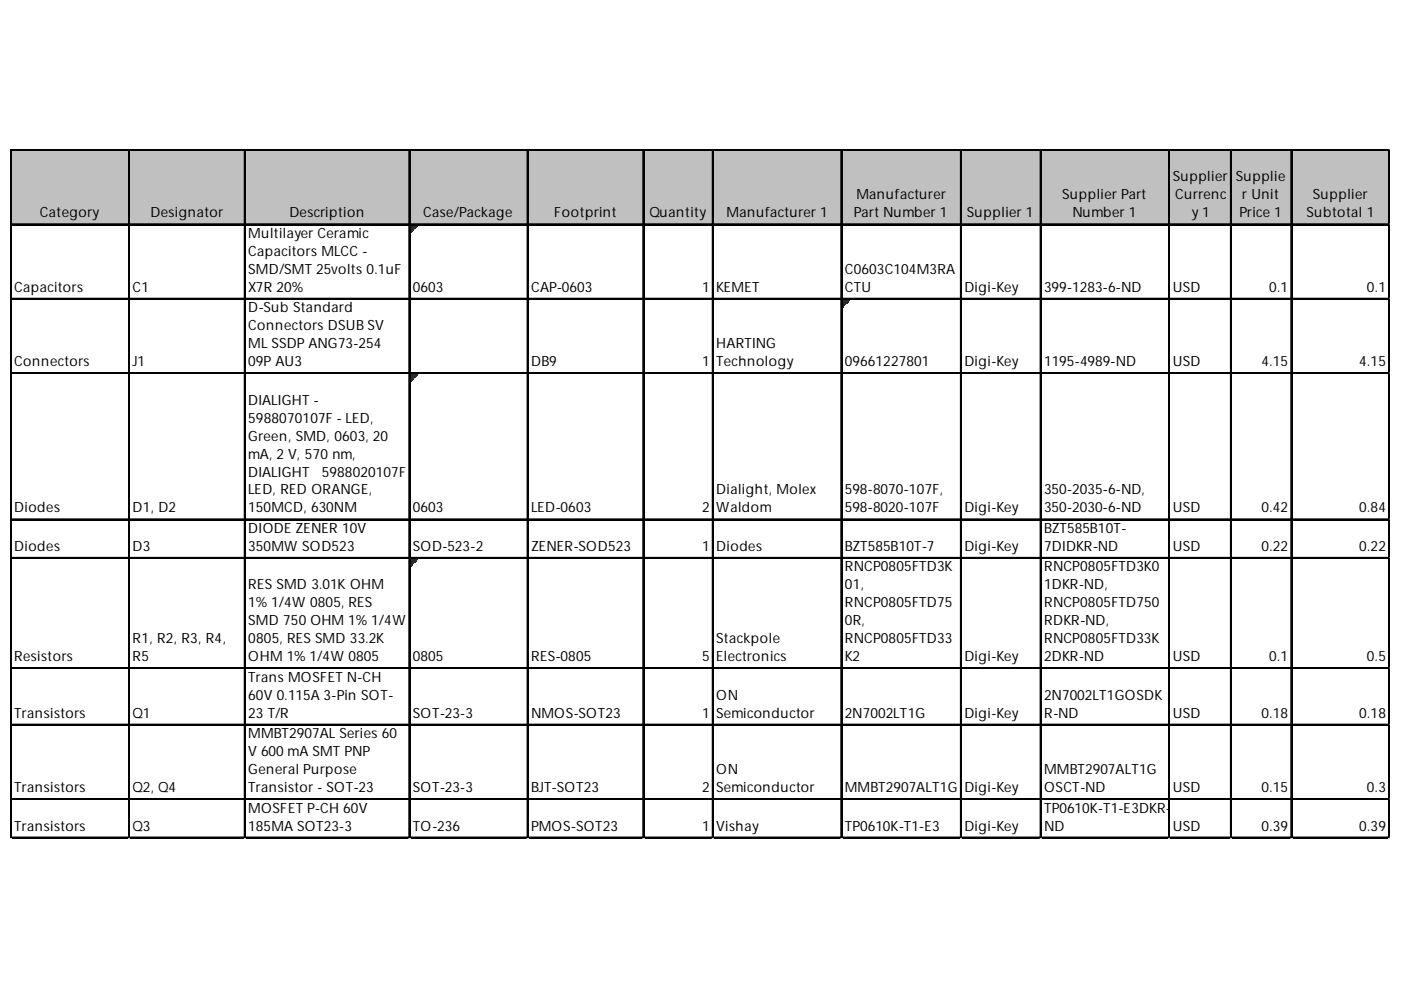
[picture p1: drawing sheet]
<svg xmlns="http://www.w3.org/2000/svg" width="297mm" height="210mm" viewBox="0 0 297 210" stroke-linecap="round" stroke-linejoin="round" font-family="sans-serif">
<defs><g id="words">
<g font-size="3">
<text x="248.6" y="38.5">Supplier</text>
<text x="262" y="38.5">Supplie</text>
<text x="8.5" y="46.1">Category</text>
<text x="31.9" y="46.1">Designator</text>
<text x="61.4" y="46.1">Description</text>
<text x="89.7" y="46.1">Case/Package</text>
<text x="117.5" y="46.1">Footprint</text>
<text x="137.7" y="46.1">Quantity</text>
<text x="154" y="46.1">Manufacturer 1</text>
<text x="181" y="46.1">Part Number 1</text>
<text x="181.6" y="42.3">Manufacturer</text>
<text x="205" y="46.1">Supplier 1</text>
<text x="225.2" y="42.3">Supplier Part</text>
<text x="227.4" y="46.1">Number 1</text>
<text x="249.2" y="42.3">Currenc</text>
<text x="252.7" y="46.1">y 1</text>
<text x="262.8" y="46.1">Price 1</text>
<text x="263.3" y="42.3">r Unit</text>
<text x="277" y="46.1">Subtotal 1</text>
<text x="278.3" y="42.3">Supplier</text>
<text x="52.6" y="50.4">Multilayer Ceramic</text>
<text x="52.6" y="54.2">Capacitors MLCC -</text>
<text x="52.6" y="58.1">SMD/SMT 25volts 0.1uF</text>
<text x="179.1" y="58.1">C0603C104M3RA</text>
<text x="3" y="61.9">Capacitors</text>
<text x="28.1" y="61.9">C1</text>
<text x="52.6" y="61.9">X7R 20%</text>
<text x="87.5" y="61.9">0603</text>
<text x="112.6" y="61.9">CAP-0603</text>
<text x="148.9" y="61.9">1</text>
<text x="151.9" y="61.9">KEMET</text>
<text x="179.1" y="61.9">CTU</text>
<text x="204.5" y="61.9">Digi-Key</text>
<text x="221.4" y="61.9">399-1283-6-ND</text>
<text x="248.6" y="61.9">USD</text>
<text x="269.1" y="61.9">0.1</text>
<text x="289.8" y="61.9">0.1</text>
<text x="52.6" y="66.2">D-Sub Standard</text>
<text x="52.6" y="70">Connectors DSUB SV</text>
<text x="3" y="77.6">Connectors</text>
<text x="28.1" y="77.6">J1</text>
<text x="52.6" y="73.8">ML SSDP ANG73-254</text>
<text x="52.6" y="77.6">09P AU3</text>
<text x="112.6" y="77.6">DB9</text>
<text x="148.9" y="77.6">1</text>
<text x="151.9" y="73.8">HARTING</text>
<text x="151.9" y="77.6">Technology</text>
<text x="179.1" y="77.6">09661227801</text>
<text x="204.5" y="77.6">Digi-Key</text>
<text x="221.4" y="77.6">1195-4989-ND</text>
<text x="248.6" y="77.6">USD</text>
<text x="267.4" y="77.6">4.15</text>
<text x="288.2" y="77.6">4.15</text>
<text x="52.6" y="85.8">DIALIGHT -</text>
<text x="52.6" y="89.6">5988070107F - LED,</text>
<text x="52.6" y="93.4">Green, SMD, 0603, 20</text>
<text x="52.6" y="97.2">mA, 2 V, 570 nm,</text>
<text x="52.6" y="101">DIALIGHT</text>
<text x="68.2" y="101">5988020107F</text>
<text x="52.6" y="104.8">LED, RED ORANGE,</text>
<text x="151.9" y="104.8">Dialight, Molex</text>
<text x="179.1" y="104.8">598-8070-107F,</text>
<text x="221.4" y="104.8">350-2035-6-ND,</text>
<text x="3" y="108.6">Diodes</text>
<text x="28.1" y="108.6">D1, D2</text>
<text x="52.6" y="108.6">150MCD, 630NM</text>
<text x="52.6" y="113">DIODE ZENER 10V</text>
<text x="87.5" y="108.6">0603</text>
<text x="112.6" y="108.6">LED-0603</text>
<text x="148.9" y="108.6">2</text>
<text x="151.9" y="108.6">Waldom</text>
<text x="179.1" y="108.6">598-8020-107F</text>
<text x="204.5" y="108.6">Digi-Key</text>
<text x="221.4" y="108.6">350-2030-6-ND</text>
<text x="221.4" y="113">BZT585B10T-</text>
<text x="248.6" y="108.6">USD</text>
<text x="267.4" y="108.6">0.42</text>
<text x="288.2" y="108.6">0.84</text>
<text x="3" y="116.8">Diodes</text>
<text x="28.1" y="116.8">D3</text>
<text x="52.6" y="116.8">350MW SOD523</text>
<text x="87.5" y="116.8">SOD-523-2</text>
<text x="112.6" y="116.8">ZENER-SOD523</text>
<text x="148.9" y="116.8">1</text>
<text x="151.9" y="116.8">Diodes</text>
<text x="179.1" y="116.8">BZT585B10T-7</text>
<text x="204.5" y="116.8">Digi-Key</text>
<text x="221.4" y="116.8">7DIDKR-ND</text>
<text x="248.6" y="116.8">USD</text>
<text x="267.4" y="116.8">0.22</text>
<text x="288.2" y="116.8">0.22</text>
<text x="52.6" y="125">RES SMD 3.01K OHM</text>
<text x="179.1" y="121.2">RNCP0805FTD3K</text>
<text x="179.1" y="125">01,</text>
<text x="221.4" y="121.2">RNCP0805FTD3K0</text>
<text x="221.4" y="125">1DKR-ND,</text>
<text x="52.6" y="128.8">1% 1/4W 0805, RES</text>
<text x="179.1" y="128.8">RNCP0805FTD75</text>
<text x="221.4" y="128.8">RNCP0805FTD750</text>
<text x="28.1" y="136.4">R1, R2, R3, R4,</text>
<text x="52.6" y="132.6">SMD 750 OHM 1% 1/4W</text>
<text x="52.6" y="136.4">0805, RES SMD 33.2K</text>
<text x="151.9" y="136.4">Stackpole</text>
<text x="179.1" y="132.6">0R,</text>
<text x="179.1" y="136.4">RNCP0805FTD33</text>
<text x="221.4" y="132.6">RDKR-ND,</text>
<text x="221.4" y="136.4">RNCP0805FTD33K</text>
<text x="3" y="140.2">Resistors</text>
<text x="28.1" y="140.2">R5</text>
<text x="52.6" y="140.2">OHM 1% 1/4W 0805</text>
<text x="87.5" y="140.2">0805</text>
<text x="112.6" y="140.2">RES-0805</text>
<text x="148.9" y="140.2">5</text>
<text x="151.9" y="140.2">Electronics</text>
<text x="179.1" y="140.2">K2</text>
<text x="204.5" y="140.2">Digi-Key</text>
<text x="221.4" y="140.2">2DKR-ND</text>
<text x="248.6" y="140.2">USD</text>
<text x="269.1" y="140.2">0.1</text>
<text x="289.8" y="140.2">0.5</text>
<text x="52.6" y="144.6">Trans MOSFET N-CH</text>
<text x="52.6" y="148.4">60V 0.115A 3-Pin SOT-</text>
<text x="151.9" y="148.4">ON</text>
<text x="221.4" y="148.4">2N7002LT1GOSDK</text>
<text x="3" y="152.2">Transistors</text>
<text x="28.1" y="152.2">Q1</text>
<text x="52.6" y="152.2">23 T/R</text>
<text x="87.5" y="152.2">SOT-23-3</text>
<text x="112.6" y="152.2">NMOS-SOT23</text>
<text x="148.9" y="152.2">1</text>
<text x="151.9" y="152.2">Semiconductor</text>
<text x="179.1" y="152.2">2N7002LT1G</text>
<text x="204.5" y="152.2">Digi-Key</text>
<text x="221.4" y="152.2">R-ND</text>
<text x="248.6" y="152.2">USD</text>
<text x="267.4" y="152.2">0.18</text>
<text x="288.2" y="152.2">0.18</text>
<text x="52.6" y="156.5">MMBT2907AL Series 60</text>
<text x="52.6" y="160.3">V 600 mA SMT PNP</text>
<text x="3" y="167.9">Transistors</text>
<text x="28.1" y="167.9">Q2, Q4</text>
<text x="52.6" y="164.1">General Purpose</text>
<text x="52.6" y="167.9">Transistor - SOT-23</text>
<text x="87.5" y="167.9">SOT-23-3</text>
<text x="112.6" y="167.9">BJT-SOT23</text>
<text x="148.9" y="167.9">2</text>
<text x="151.9" y="164.1">ON</text>
<text x="151.9" y="167.9">Semiconductor</text>
<text x="179.1" y="167.9">MMBT2907ALT1G</text>
<text x="204.5" y="167.9">Digi-Key</text>
<text x="221.4" y="164.1">MMBT2907ALT1G</text>
<text x="221.4" y="167.9">OSCT-ND</text>
<text x="248.6" y="167.9">USD</text>
<text x="267.4" y="167.9">0.15</text>
<text x="289.8" y="167.9">0.3</text>
<text x="52.6" y="172.3">MOSFET P-CH 60V</text>
<text x="221.4" y="172.3">TP0610K-T1-E3DKR-</text>
<text x="3" y="176.1">Transistors</text>
<text x="28.1" y="176.1">Q3</text>
<text x="52.6" y="176.1">185MA SOT23-3</text>
<text x="87.5" y="176.1">TO-236</text>
<text x="112.6" y="176.1">PMOS-SOT23</text>
<text x="148.9" y="176.1">1</text>
<text x="151.9" y="176.1">Vishay</text>
<text x="179.1" y="176.1">TP0610K-T1-E3</text>
<text x="204.5" y="176.1">Digi-Key</text>
<text x="221.4" y="176.1">ND</text>
<text x="248.6" y="176.1">USD</text>
<text x="267.4" y="176.1">0.39</text>
<text x="288.2" y="176.1">0.39</text>
</g>
</g></defs>
<path d="M2.4 31.9h292.3v15.9h-292.3z" fill="#c0c0c0"/>
<path d="M87 47.8h1.6" fill="none" stroke="#008000" stroke-width=".27"/>
<path d="M87 47.8h1.6v.2h-1.6z" fill="#008000"/>
<path d="M87 48h1.3" fill="none" stroke="#008000" stroke-width=".27"/>
<path d="M87 48h1.3v.3h-1.3z" fill="#008000"/>
<path d="M87 48.3h1.1" fill="none" stroke="#008000" stroke-width=".27"/>
<path d="M87 48.3h1.1v.3h-1.1z" fill="#008000"/>
<path d="M87 48.6h.8" fill="none" stroke="#008000" stroke-width=".27"/>
<path d="M87 48.6h.8v.2h-.8z" fill="#008000"/>
<path d="M87 48.8h.5" fill="none" stroke="#008000" stroke-width=".27"/>
<path d="M87 48.8h.5v.3h-.5z" fill="#008000"/>
<path d="M87 49.1h.3" fill="none" stroke="#008000" stroke-width=".27"/>
<path d="M87 49.1h.3v.3h-.3z" fill="#008000"/>
<path d="M178.6 63.5h1.6" fill="none" stroke="#008000" stroke-width=".27"/>
<path d="M178.6 63.5h1.6v.3h-1.6z" fill="#008000"/>
<path d="M178.6 63.8h1.3" fill="none" stroke="#008000" stroke-width=".27"/>
<path d="M178.6 63.8h1.3v.3h-1.3z" fill="#008000"/>
<path d="M178.6 64.1h1.1" fill="none" stroke="#008000" stroke-width=".27"/>
<path d="M178.6 64.1h1.1v.2h-1.1z" fill="#008000"/>
<path d="M178.6 64.3h.8" fill="none" stroke="#008000" stroke-width=".27"/>
<path d="M178.6 64.3h.8v.3h-.8z" fill="#008000"/>
<path d="M178.6 64.6h.5" fill="none" stroke="#008000" stroke-width=".27"/>
<path d="M178.6 64.6h.5v.3h-.5z" fill="#008000"/>
<path d="M178.6 64.9h.2" fill="none" stroke="#008000" stroke-width=".27"/>
<path d="M178.6 64.9h.2v.3h-.2z" fill="#008000"/>
<path d="M87 79.3h1.6" fill="none" stroke="#008000" stroke-width=".27"/>
<path d="M87 79.3h1.6v.3h-1.6z" fill="#008000"/>
<path d="M87 79.6h1.3" fill="none" stroke="#008000" stroke-width=".27"/>
<path d="M87 79.6h1.3v.2h-1.3z" fill="#008000"/>
<path d="M87 79.8h1.1" fill="none" stroke="#008000" stroke-width=".27"/>
<path d="M87 79.8h1.1v.3h-1.1z" fill="#008000"/>
<path d="M87 80.1h.8" fill="none" stroke="#008000" stroke-width=".27"/>
<path d="M87 80.1h.8v.3h-.8z" fill="#008000"/>
<path d="M87 80.4h.5" fill="none" stroke="#008000" stroke-width=".27"/>
<path d="M87 80.4h.5v.3h-.5z" fill="#008000"/>
<path d="M87 80.7h.3" fill="none" stroke="#008000" stroke-width=".27"/>
<path d="M87 80.7h.3v.2h-.3z" fill="#008000"/>
<path d="M87 118.5h1.6" fill="none" stroke="#008000" stroke-width=".27"/>
<path d="M87 118.5h1.6v.2h-1.6z" fill="#008000"/>
<path d="M87 118.7h1.3" fill="none" stroke="#008000" stroke-width=".27"/>
<path d="M87 118.7h1.3v.3h-1.3z" fill="#008000"/>
<path d="M87 119h1.1" fill="none" stroke="#008000" stroke-width=".27"/>
<path d="M87 119h1.1v.3h-1.1z" fill="#008000"/>
<path d="M87 119.3h.8" fill="none" stroke="#008000" stroke-width=".27"/>
<path d="M87 119.3h.8v.3h-.8z" fill="#008000"/>
<path d="M87 119.6h.5" fill="none" stroke="#008000" stroke-width=".27"/>
<path d="M87 119.6h.5v.2h-.5z" fill="#008000"/>
<path d="M87 119.8h.3" fill="none" stroke="#008000" stroke-width=".27"/>
<path d="M87 119.8h.3v.3h-.3z" fill="#008000"/>
<g fill="none" stroke="#000" stroke-width=".27">
<path d="M2.2 31.7v146.1M2.3 31.7v146.1M2.5 31.7h292.2M2.5 31.8h292.2M27.3 32v145.8M27.4 32v145.8M51.8 32v145.8M51.9 32v145.8M86.7 32v145.8M86.8 32v145.8M111.8 32v145.8M111.9 32v145.8"/>
<path d="M136.3 32v145.8M136.5 32v145.8M151 32v145.8M151.2 32v145.8M178.3 32v145.8M178.4 32v145.8M203.7 32v145.8M203.8 32v145.8M220.6 32v145.8M220.7 32v145.8M247.8 32v145.8M247.9 32v145.8"/>
<path d="M260.9 32v145.8M261 32v145.8M273.7 32v145.8M273.8 32v145.8M294.4 32v145.8M294.6 32v145.8M2.5 47.5h292.2M2.5 47.6h292.2M2.5 63.3h292.2M2.5 63.4h292.2M2.5 79h292.2M2.5 79.2h292.2"/>
<path d="M2.5 110h292.2M2.5 110.2h292.2M2.5 118.2h292.2M2.5 118.3h292.2M2.5 141.6h292.2M2.5 141.7h292.2M2.5 153.6h292.2M2.5 153.7h292.2M2.5 169.3h292.2M2.5 169.5h292.2M2.5 177.5h292.2M2.5 177.6h292.2"/>
</g>
<path d="M2.2 177.8h.1" fill="none" stroke="#d4d4d4" stroke-width=".27"/>
<path d="M2.2 177.8h.3z" fill="#d4d4d4"/>
<path d="M27.3 177.8h.1" fill="none" stroke="#d4d4d4" stroke-width=".27"/>
<path d="M27.3 177.8h.3z" fill="#d4d4d4"/>
<path d="M51.8 177.8h.1" fill="none" stroke="#d4d4d4" stroke-width=".27"/>
<path d="M51.8 177.8h.3z" fill="#d4d4d4"/>
<path d="M86.7 177.8h.1" fill="none" stroke="#d4d4d4" stroke-width=".27"/>
<path d="M86.7 177.8h.3z" fill="#d4d4d4"/>
<path d="M111.8 177.8h.1" fill="none" stroke="#d4d4d4" stroke-width=".27"/>
<path d="M111.8 177.8h.3z" fill="#d4d4d4"/>
<path d="M136.3 177.8h.1" fill="none" stroke="#d4d4d4" stroke-width=".27"/>
<path d="M136.3 177.8h.3z" fill="#d4d4d4"/>
<path d="M151 177.8h.1" fill="none" stroke="#d4d4d4" stroke-width=".27"/>
<path d="M151 177.8h.3z" fill="#d4d4d4"/>
<path d="M178.3 177.8h.1" fill="none" stroke="#d4d4d4" stroke-width=".27"/>
<path d="M178.3 177.8h.3z" fill="#d4d4d4"/>
<path d="M203.7 177.8h.1" fill="none" stroke="#d4d4d4" stroke-width=".27"/>
<path d="M203.7 177.8h.2z" fill="#d4d4d4"/>
<path d="M220.6 177.8h.1" fill="none" stroke="#d4d4d4" stroke-width=".27"/>
<path d="M220.6 177.8h.2z" fill="#d4d4d4"/>
<path d="M247.8 177.8h.1" fill="none" stroke="#d4d4d4" stroke-width=".27"/>
<path d="M247.8 177.8h.3z" fill="#d4d4d4"/>
<path d="M260.9 177.8h.1" fill="none" stroke="#d4d4d4" stroke-width=".27"/>
<path d="M260.9 177.8h.3z" fill="#d4d4d4"/>
<path d="M273.7 177.8h.1" fill="none" stroke="#d4d4d4" stroke-width=".27"/>
<path d="M273.7 177.8h.3z" fill="#d4d4d4"/>
<path d="M294.4 177.8h.1" fill="none" stroke="#d4d4d4" stroke-width=".27"/>
<path d="M294.4 177.8h.3z" fill="#d4d4d4"/>
<path d="M294.7 31.7h.1" fill="none" stroke="#d4d4d4" stroke-width=".27"/>
<path d="M294.7 31.7v.3z" fill="#d4d4d4"/>
<path d="M294.7 47.5h.1" fill="none" stroke="#d4d4d4" stroke-width=".27"/>
<path d="M294.7 47.5v.3z" fill="#d4d4d4"/>
<path d="M294.7 63.3h.1" fill="none" stroke="#d4d4d4" stroke-width=".27"/>
<path d="M294.7 63.3v.2z" fill="#d4d4d4"/>
<path d="M294.7 79h.1" fill="none" stroke="#d4d4d4" stroke-width=".27"/>
<path d="M294.7 79v.3z" fill="#d4d4d4"/>
<path d="M294.7 110h.1" fill="none" stroke="#d4d4d4" stroke-width=".27"/>
<path d="M294.7 110v.3z" fill="#d4d4d4"/>
<path d="M294.7 118.2h.1" fill="none" stroke="#d4d4d4" stroke-width=".27"/>
<path d="M294.7 118.2v.3z" fill="#d4d4d4"/>
<path d="M294.7 141.6h.1" fill="none" stroke="#d4d4d4" stroke-width=".27"/>
<path d="M294.7 141.6v.3z" fill="#d4d4d4"/>
<path d="M294.7 153.6h.1" fill="none" stroke="#d4d4d4" stroke-width=".27"/>
<path d="M294.7 153.6v.2z" fill="#d4d4d4"/>
<path d="M294.7 169.3h.1" fill="none" stroke="#d4d4d4" stroke-width=".27"/>
<path d="M294.7 169.3v.3z" fill="#d4d4d4"/>
<path d="M294.7 177.5h.1" fill="none" stroke="#d4d4d4" stroke-width=".27"/>
<path d="M294.7 177.5v.3z" fill="#d4d4d4"/>
<use href="#words"/>
</svg>
